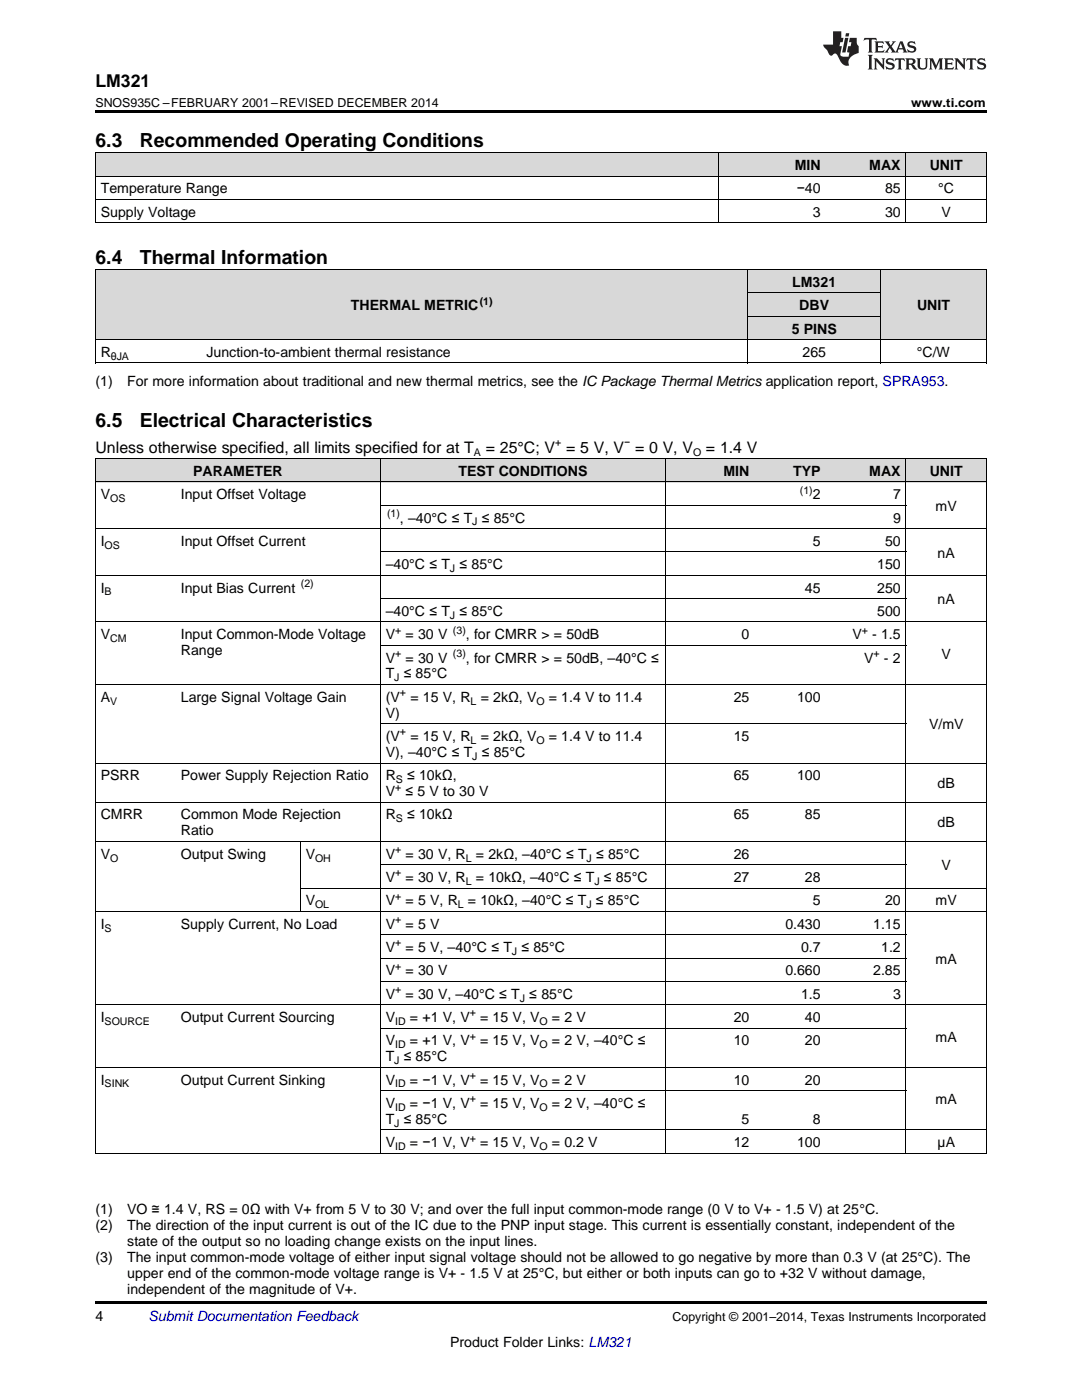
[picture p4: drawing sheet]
<svg xmlns="http://www.w3.org/2000/svg" width="216mm" height="279mm" viewBox="0 0 216 279" stroke-linecap="round" stroke-linejoin="round" font-family="sans-serif">
<defs><g id="words">
<g font-size="3.9">
<text x="19" y="29.3">6.3</text>
<text x="27.9" y="29.3">Recommended Operating Conditions</text>
<text x="19" y="52.6">6.4</text>
<text x="27.9" y="52.6">Thermal Information</text>
<text x="19" y="85.2">6.5</text>
<text x="27.9" y="85.2">Electrical Characteristics</text>
</g>
<text font-size="3.5" x="19" y="17.3">LM321</text>
<g font-size="3.2">
<text x="19" y="90.3">Unless otherwise specified, all limits specified for at T</text>
<text x="96.9" y="90.3">= 25°C; V = 5 V, V = 0 V, V</text>
<text x="140.9" y="90.3">= 1.4 V</text>
</g>
<g font-size="2.8">
<text x="158.6" y="33.9">MIN</text>
<text x="173.5" y="33.9">MAX</text>
<text x="185.5" y="33.9">UNIT</text>
<text x="20.1" y="38.6">Temperature Range</text>
<text x="159" y="38.6">−40</text>
<text x="176.6" y="38.6">85</text>
<text x="187.2" y="38.6">°C</text>
<text x="20.1" y="43.3">Supply Voltage</text>
<text x="162.2" y="43.3">3</text>
<text x="176.6" y="43.3">30</text>
<text x="187.9" y="43.3">V</text>
<text x="158.1" y="57.3">LM321</text>
<text x="70" y="61.9">THERMAL METRIC</text>
<text x="159.5" y="61.9">DBV</text>
<text x="183" y="61.9">UNIT</text>
<text x="20.1" y="71.2">R</text>
<text x="41.2" y="71.2">Junction-to-ambient thermal resistance</text>
<text x="158" y="66.6">5 PINS</text>
<text x="160.1" y="71.2">265</text>
<text x="183" y="71.2">°C/W</text>
<text x="19" y="77.1">(1)</text>
<text x="25.4" y="77.1">For more information about traditional and new thermal metrics, see the IC Package Thermal Metrics application report, SPRA953.</text>
<text x="38.6" y="95">PARAMETER</text>
<text x="91.5" y="95">TEST CONDITIONS</text>
<text x="144.4" y="95">MIN</text>
<text x="158.3" y="95">TYP</text>
<text x="173.5" y="95">MAX</text>
<text x="185.5" y="95">UNIT</text>
<text x="20.1" y="99.6">V</text>
<text x="36.1" y="99.6">Input Offset Voltage</text>
<text x="162.2" y="99.6">2</text>
<text x="178.2" y="99.6">7</text>
<text x="186.7" y="102">mV</text>
<text x="79.8" y="104.3">, –40°C ≤ T ≤ 85°C</text>
<text x="178.2" y="104.3">9</text>
<text x="20.1" y="108.9">I</text>
<text x="36.1" y="108.9">Input Offset Current</text>
<text x="77" y="113.6">–40°C ≤ T ≤ 85°C</text>
<text x="162.2" y="108.9">5</text>
<text x="175" y="113.6">150</text>
<text x="176.6" y="108.9">50</text>
<text x="187.1" y="111.3">nA</text>
<text x="20.1" y="118.3">I</text>
<text x="36.1" y="118.3">Input Bias Current</text>
<text x="160.6" y="118.3">45</text>
<text x="175" y="118.3">250</text>
<text x="77" y="122.9">–40°C ≤ T ≤ 85°C</text>
<text x="175" y="122.9">500</text>
<text x="187.1" y="120.6">nA</text>
<text x="20.1" y="127.6">V</text>
<text x="36.1" y="127.6">Input Common-Mode Voltage</text>
<text x="36.1" y="130.7">Range</text>
<text x="77" y="127.6">V</text>
<text x="80.9" y="127.6">= 30 V</text>
<text x="93" y="127.6">, for CMRR &gt; = 50dB</text>
<text x="148" y="127.6">0</text>
<text x="170.1" y="127.6">V</text>
<text x="174" y="127.6">- 1.5</text>
<text x="187.9" y="131.5">V</text>
<text x="77" y="132.2">V</text>
<text x="77" y="135.4">T ≤ 85°C</text>
<text x="80.9" y="132.2">= 30 V</text>
<text x="93" y="132.2">, for CMRR &gt; = 50dB, –40°C ≤</text>
<text x="172.4" y="132.2">V</text>
<text x="176.4" y="132.2">- 2</text>
<text x="20.1" y="140.1">A</text>
<text x="36.1" y="140.1">Large Signal Voltage Gain</text>
<text x="77" y="140.1">(V</text>
<text x="77" y="143.2">V)</text>
<text x="81.9" y="140.1">= 15 V, R</text>
<text x="95.9" y="140.1">= 2kΩ, V</text>
<text x="109.5" y="140.1">= 1.4 V to 11.4</text>
<text x="146.4" y="140.1">25</text>
<text x="159" y="140.1">100</text>
<text x="77" y="147.9">(V</text>
<text x="81.9" y="147.9">= 15 V, R</text>
<text x="95.9" y="147.9">= 2kΩ, V</text>
<text x="109.5" y="147.9">= 1.4 V to 11.4</text>
<text x="146.4" y="147.9">15</text>
<text x="185.4" y="145.6">V/mV</text>
<text x="20.1" y="155.7">PSRR</text>
<text x="36.1" y="155.7">Power Supply Rejection Ratio</text>
<text x="77" y="151.1">V), –40°C ≤ T ≤ 85°C</text>
<text x="77" y="155.7">R</text>
<text x="81.2" y="155.7">≤ 10kΩ,</text>
<text x="146.4" y="155.7">65</text>
<text x="159" y="155.7">100</text>
<text x="77" y="158.9">V</text>
<text x="80.9" y="158.9">≤ 5 V to 30 V</text>
<text x="187.1" y="157.3">dB</text>
<text x="20.1" y="163.5">CMRR</text>
<text x="36.1" y="163.5">Common Mode Rejection</text>
<text x="36.1" y="166.7">Ratio</text>
<text x="77" y="163.5">R</text>
<text x="81.2" y="163.5">≤ 10kΩ</text>
<text x="146.4" y="163.5">65</text>
<text x="160.6" y="163.5">85</text>
<text x="187.1" y="165.1">dB</text>
<text x="20.1" y="171.4">V</text>
<text x="36.1" y="171.4">Output Swing</text>
<text x="61" y="171.4">V</text>
<text x="77" y="171.4">V</text>
<text x="80.9" y="171.4">= 30 V, R</text>
<text x="95" y="171.4">= 2kΩ, –40°C ≤ T ≤ 85°C</text>
<text x="146.4" y="171.4">26</text>
<text x="187.9" y="173.7">V</text>
<text x="77" y="176">V</text>
<text x="80.9" y="176">= 30 V, R</text>
<text x="95" y="176">= 10kΩ, –40°C ≤ T ≤ 85°C</text>
<text x="146.4" y="176">27</text>
<text x="160.6" y="176">28</text>
<text x="20.1" y="185.3">I</text>
<text x="36.1" y="185.3">Supply Current, No Load</text>
<text x="61" y="180.7">V</text>
<text x="77" y="180.7">V</text>
<text x="77" y="185.3">V</text>
<text x="80.9" y="180.7">= 5 V, R</text>
<text x="80.9" y="185.3">= 5 V</text>
<text x="93.4" y="180.7">= 10kΩ, –40°C ≤ T ≤ 85°C</text>
<text x="156.7" y="185.3">0.430</text>
<text x="162.2" y="180.7">5</text>
<text x="174.2" y="185.3">1.15</text>
<text x="176.6" y="180.7">20</text>
<text x="186.7" y="180.7">mV</text>
<text x="77" y="190">V</text>
<text x="80.9" y="190">= 5 V, –40°C ≤ T ≤ 85°C</text>
<text x="159.8" y="190">0.7</text>
<text x="175.8" y="190">1.2</text>
<text x="77" y="194.7">V</text>
<text x="80.9" y="194.7">= 30 V</text>
<text x="156.7" y="194.7">0.660</text>
<text x="174.2" y="194.7">2.85</text>
<text x="186.7" y="192.3">mA</text>
<text x="20.1" y="204">I</text>
<text x="36.1" y="204">Output Current Sourcing</text>
<text x="77" y="199.3">V</text>
<text x="77" y="204">V</text>
<text x="80.9" y="199.3">= 30 V, –40°C ≤ T ≤ 85°C</text>
<text x="81.8" y="204">= +1 V, V</text>
<text x="95.8" y="204">= 15 V, V</text>
<text x="110.1" y="204">= 2 V</text>
<text x="146.4" y="204">20</text>
<text x="159.8" y="199.3">1.5</text>
<text x="160.6" y="204">40</text>
<text x="178.2" y="199.3">3</text>
<text x="77" y="208.6">V</text>
<text x="81.8" y="208.6">= +1 V, V</text>
<text x="95.8" y="208.6">= 15 V, V</text>
<text x="110.1" y="208.6">= 2 V, –40°C ≤</text>
<text x="146.4" y="208.6">10</text>
<text x="160.6" y="208.6">20</text>
<text x="186.7" y="207.9">mA</text>
<text x="77" y="211.8">T ≤ 85°C</text>
<text x="20.1" y="216.5">I</text>
<text x="36.1" y="216.5">Output Current Sinking</text>
<text x="77" y="216.5">V</text>
<text x="77" y="221.1">V</text>
<text x="81.8" y="216.5">= −1 V, V</text>
<text x="81.8" y="221.1">= −1 V, V</text>
<text x="95.8" y="216.5">= 15 V, V</text>
<text x="95.8" y="221.1">= 15 V, V</text>
<text x="110.1" y="216.5">= 2 V</text>
<text x="110.1" y="221.1">= 2 V, –40°C ≤</text>
<text x="146.4" y="216.5">10</text>
<text x="160.6" y="216.5">20</text>
<text x="186.7" y="220.4">mA</text>
<text x="77" y="224.3">T ≤ 85°C</text>
<text x="148" y="224.3">5</text>
<text x="162.2" y="224.3">8</text>
<text x="77" y="229">V</text>
<text x="81.8" y="229">= −1 V, V</text>
<text x="95.8" y="229">= 15 V, V</text>
<text x="110.1" y="229">= 0.2 V</text>
<text x="146.4" y="229">12</text>
<text x="159" y="229">100</text>
<text x="187.1" y="229">µA</text>
<text x="19" y="242.4">(1)</text>
<text x="19" y="245.5">(2)</text>
<text x="25.4" y="242.4">VO ≅ 1.4 V, RS = 0Ω with V+ from 5 V to 30 V; and over the full input common-mode range (0 V to V+ - 1.5 V) at 25°C.</text>
<text x="25.4" y="245.5">The direction of the input current is out of the IC due to the PNP input stage. This current is essentially constant, independent of the</text>
<text x="19" y="251.9">(3)</text>
<text x="25.4" y="251.9">The input common-mode voltage of either input signal voltage should not be allowed to go negative by more than 0.3 V (at 25°C). The</text>
<text x="25.4" y="248.7">state of the output so no loading change exists on the input lines.</text>
<text x="25.4" y="255.1">upper end of the common-mode voltage range is V+ - 1.5 V at 25°C, but either or both inputs can go to +32 V without damage,</text>
<text x="19" y="263.6">4</text>
<text x="25.4" y="258.2">independent of the magnitude of V+.</text>
<text x="89.8" y="268.9">Product Folder Links: LM321</text>
</g>
<text font-size="2.8" fill="#0000c8" x="29.6" y="263.6">Submit Documentation Feedback</text>
<g font-size="2.5">
<text x="19" y="21.4">SNOS935C –FEBRUARY 2001–REVISED DECEMBER 2014</text>
<text x="181.8" y="21.4">www.ti.com</text>
<text x="134.2" y="263.6">Copyright © 2001–2014, Texas Instruments Incorporated</text>
</g>
<g font-size="2.1">
<text x="95.7" y="60.8">(1)</text>
<text x="22.1" y="71.8">θJA</text>
<text x="110.8" y="89">+</text>
<text x="124.5" y="89">−</text>
<text x="94.6" y="90.9">A</text>
<text x="138.3" y="90.9">O</text>
<text x="22" y="100.2">OS</text>
<text x="159.6" y="98.5">(1)</text>
<text x="77.2" y="103.2">(1)</text>
<text x="94.2" y="104.8">J</text>
<text x="20.9" y="109.5">OS</text>
<text x="20.9" y="118.8">B</text>
<text x="60" y="117.1">(2)</text>
<text x="89.8" y="114.2">J</text>
<text x="89.8" y="123.5">J</text>
<text x="22" y="128.1">CM</text>
<text x="78.8" y="126.4">+</text>
<text x="78.8" y="131.1">+</text>
<text x="90.4" y="126.4">(3)</text>
<text x="90.4" y="131.1">(3)</text>
<text x="171.9" y="126.4">+</text>
<text x="174.3" y="131.1">+</text>
<text x="78.7" y="136">J</text>
<text x="22" y="140.6">V</text>
<text x="79.8" y="138.9">+</text>
<text x="93.9" y="140.6">L</text>
<text x="107" y="140.6">O</text>
<text x="79.8" y="146.8">+</text>
<text x="93.9" y="148.4">L</text>
<text x="107" y="148.4">O</text>
<text x="94.2" y="151.6">J</text>
<text x="78.8" y="157.8">+</text>
<text x="79" y="156.3">S</text>
<text x="79" y="164.1">S</text>
<text x="22" y="171.9">O</text>
<text x="62.9" y="171.9">OH</text>
<text x="78.8" y="170.3">+</text>
<text x="93" y="171.9">L</text>
<text x="117.1" y="171.9">J</text>
<text x="78.8" y="174.9">+</text>
<text x="78.8" y="179.6">+</text>
<text x="93" y="176.6">L</text>
<text x="118.6" y="176.6">J</text>
<text x="20.9" y="185.9">S</text>
<text x="62.9" y="181.3">OL</text>
<text x="78.8" y="184.2">+</text>
<text x="91.4" y="181.3">L</text>
<text x="117" y="181.3">J</text>
<text x="78.8" y="188.9">+</text>
<text x="102.1" y="190.6">J</text>
<text x="78.8" y="193.5">+</text>
<text x="78.8" y="198.2">+</text>
<text x="93.7" y="202.8">+</text>
<text x="103.7" y="199.9">J</text>
<text x="20.9" y="204.5">SOURCE</text>
<text x="78.8" y="204.5">ID</text>
<text x="78.8" y="209.2">ID</text>
<text x="93.7" y="207.5">+</text>
<text x="107.7" y="204.5">O</text>
<text x="107.7" y="209.2">O</text>
<text x="78.7" y="212.4">J</text>
<text x="93.7" y="215.3">+</text>
<text x="20.9" y="217">SINK</text>
<text x="78.8" y="217">ID</text>
<text x="78.8" y="221.7">ID</text>
<text x="93.7" y="220">+</text>
<text x="107.7" y="217">O</text>
<text x="107.7" y="221.7">O</text>
<text x="78.7" y="224.9">J</text>
<text x="93.7" y="227.8">+</text>
<text x="78.8" y="229.5">ID</text>
<text x="107.7" y="229.5">O</text>
</g>
</g></defs>
<g fill="#d8d8d8">
<path d="M19 91.6h16v4.6h-16z"/>
<path d="M35 91.6h24.9v4.6h-24.9z"/>
<path d="M59.9 91.6h16v4.6h-16z"/>
<path d="M75.9 91.6h56.9v4.6h-56.9z"/>
<path d="M132.8 91.6h17.8v4.6h-17.8z"/>
<path d="M150.6 91.6h14.2v4.6h-14.2z"/>
<path d="M164.8 91.6h16v4.6h-16z"/>
<path d="M180.8 91.6h16v4.6h-16z"/>
<path d="M19 53.9h21.1v13.9h-21.1z"/>
<path d="M40.1 53.9h109.2v13.9h-109.2z"/>
<path d="M149.3 63.2h26.4v4.6h-26.4z"/>
<path d="M175.7 53.9h21.1v13.9h-21.1z"/>
<path d="M149.3 58.5h26.4v4.7h-26.4z"/>
<path d="M149.3 53.9h26.4v4.6h-26.4z"/>
<path d="M19 30.6h124.5v4.6h-124.5z"/>
<path d="M143.5 30.6h21.3v4.6h-21.3z"/>
<path d="M164.8 30.6h16v4.6h-16z"/>
<path d="M180.8 30.6h16v4.6h-16z"/>
</g>
<path d="M19 22h177.8v.5h-177.8zM19 44.5h.2zM180.7 44.5h.1zM196.7 44.5h.1zM19 72.5h.2zM149.2 72.5h.1zM175.6 72.5h.1zM196.7 72.5h.1zM19 259.7h177.8v.5h-177.8z" fill="#000"/>
<g fill="none" stroke="#000" stroke-width=".2">
<path d="M19 39.8h177.8M19 35.2h177.8M19 30.5h177.8M19.1 30.5v14M143.5 30.5v14M180.8 30.5v14M196.8 30.5v14M19 53.8h177.8M19 44.5h177.8M19.1 53.8v18.7M149.2 53.8v18.7M149.3 58.5h26.4"/>
<path d="M175.7 53.8v18.7M196.8 53.8v18.7M19 72.4h177.8M19 67.8h177.8M149.3 63.1h26.4M19 91.5h177.8v138.7M19 96.2h177.8M19.1 91.5v138.7M75.9 91.5v138.7M132.8 91.5v138.7M180.8 91.5v138.7M19 114.8h177.8"/>
<path d="M19 105.5h177.8M75.9 119.5h104.9M75.9 110.2h104.9M75.9 100.8h104.9M19 136.6h177.8M19 124.1h177.8M75.9 128.8h104.9M19 152.3h177.8M75.9 144.4h104.9M19 167.9h177.8M19 160.1h177.8M59.9 168v14"/>
<path d="M59.9 177.3h136.9M75.9 172.6h104.9M19 181.9h177.8M75.9 195.9h104.9M75.9 191.2h104.9M75.9 186.6h104.9M19 213h177.8M19 200.5h177.8M75.9 217.7h104.9M75.9 205.2h104.9M19 230.2h177.8M75.9 225.5h120.9"/>
</g>
<g fill="#231f20">
<path d="M172.5 7.6l-.1 .5 .4-.2h.6v.1v2.1l-.2 .4h.9l-.2-.4v-2.1l.1-.1h.5l.5 .2-.2-.5zM174.5 8.3l.2 .3v1.5l-.2 .4h1.8l.2-.6a1.04 1.04 0 0 1-1.3 .2v-.7h.6l.3 .2v-.6l-.3 .2h-.6v-.6l.8-.1 .4 .3-.2-.5zM176.5 8.3l.9 1.1-.9 1.1h.8l-.2-.2 .4-.7 .5 .7-.2 .2h1.5l-.2-.2 .2-.4h.9l.1 .4-.2 .2h1l-.3-.3-.7-1.9h-.5l-.9 2-.8-1 .9-1h-.8l.1 .3-.4 .5-.3-.6 .1-.2zM179.7 8.6l.4 1h-.7zM181.3 8.4a.63 .63 0 0 0-.2 .7 .63 .63 0 0 0 .6 .4l.6 .2 .1 .2a.75 .75 0 0 1-.7 .4 .75 .75 0 0 1-.6-.5l.1 .7 .1-.1a1.11 1.11 0 0 0 1.5-.6 1.13 1.13 0 0 0-1.2-.8l-.1-.4a1.04 1.04 0 0 1 1.2 .2l-.2-.5-.2 .1-.4-.2zM173.2 10.9l.2 .4v2.2l-.2 .4h1l-.3-.4v-2.2l.3-.4zM174.3 11.6l.3 .4v1.5l-.3 .4h.8l-.2-.4v-1.3l1.5 1.7v-1.9l.2-.4h-.7l.2 .4v.9l-1.1-1.3zM177 11.8a.62 .62 0 0 0-.2 .7 .62 .62 0 0 0 .6 .4l.6 .1 .1 .3a.76 .76 0 0 1-.7 .3 .76 .76 0 0 1-.7-.4l.2 .7 .1-.1a1.11 1.11 0 0 0 1.5-.6 1.13 1.13 0 0 0-1.2-.8l-.1-.4a1.04 1.04 0 0 1 1.2 .2l-.2-.6-.2 .1-.5-.1zM178.7 11.6l-.2 .6a.61 .61 0 0 1 .8-.3v1.6l-.2 .4h.9l-.2-.4v-1.6a.63 .63 0 0 1 .7 .3l-.1-.6zM180.6 11.6l.3 .4v1.5l-.3 .4h1l-.2-.2-.1-.8 .6 .2a.76 .76 0 0 0 1.2 .7l-1-1a.58 .58 0 0 0 .6-.5 .58 .58 0 0 0-.5-.6zM181.4 11.9h.1a.45 .45 0 0 1 .5 .1 .45 .45 0 0 1 .1 .5l-.8 .2zM182.9 11.6l.2 .2a2.17 2.17 0 0 0 .3 1.9 .99 .99 0 0 0 1.6-.6v-1.1l.2-.4h-.7l.2 .2a1.92 1.92 0 0 1-.2 1.8 .6 .6 0 0 1-.9-.5v-1.1l.2-.4zM185.4 11.6l.2 .4v1.5l-.2 .4h.7l-.2-.4v-1.4l.8 1.8 .8-1.8v1.4l-.2 .4h.9l-.2-.4v-1.5l.2-.4h-.8l-.6 1.5-.6-1.5zM188.4 11.6l.2 .4v1.5l-.2 .4h1.8l.1-.6a1.04 1.04 0 0 1-1.2 .1v-.6h.5l.4 .2v-.6l-.4 .2h-.5v-.7h.8l.3 .3-.1-.6zM190.5 11.6l.2 .4v1.5l-.2 .4h.7l-.2-.4v-1.3l1.5 1.7v-1.9l.2-.4h-.7l.2 .4v.9l-1.1-1.3zM192.9 11.6l-.1 .6a.61 .61 0 0 1 .7-.3l.1 1.6-.3 .4h1l-.3-.4 .1-1.6a.63 .63 0 0 1 .7 .3l-.1-.6zM195.2 11.8a.62 .62 0 0 0-.2 .7 .62 .62 0 0 0 .6 .4l.6 .1 .1 .3a.76 .76 0 0 1-.7 .3 .76 .76 0 0 1-.6-.4l.1 .7 .1-.1a1.11 1.11 0 0 0 1.6-.6 1.13 1.13 0 0 0-1.3-.8l-.1-.4a1.04 1.04 0 0 1 1.2 .2l-.1-.6-.2 .1-.5-.1z"/>
<path d="M166.2 6.3v2.6h-1.9v.4l.8 .9a.91 .91 0 0 0 1 .8 .56 .56 0 0 1 .5-.3 .56 .56 0 0 1 .5 .3l.4 .8a1.53 1.53 0 0 0 1.9 1.2 1.54 1.54 0 0 1 1-2.1l.9-.3v-1.4a1.52 1.52 0 0 1-.4-1.6h-1.3l-.2 .8h.5l-.2 .8h-.5l-.1 1v.2l.4 .1-.2 .8a1.93 1.93 0 0 1-1.6-.3l.3-1.8h-.5l.2-.8h.4l.2-.8h-.4v-1.3zM168.6 7.6l-.6 2.9h.7l.6-2.9zM168.8 6.6l-.1 .7h.6l.2-.7z"/>
</g>
<use href="#words"/>
</svg>
